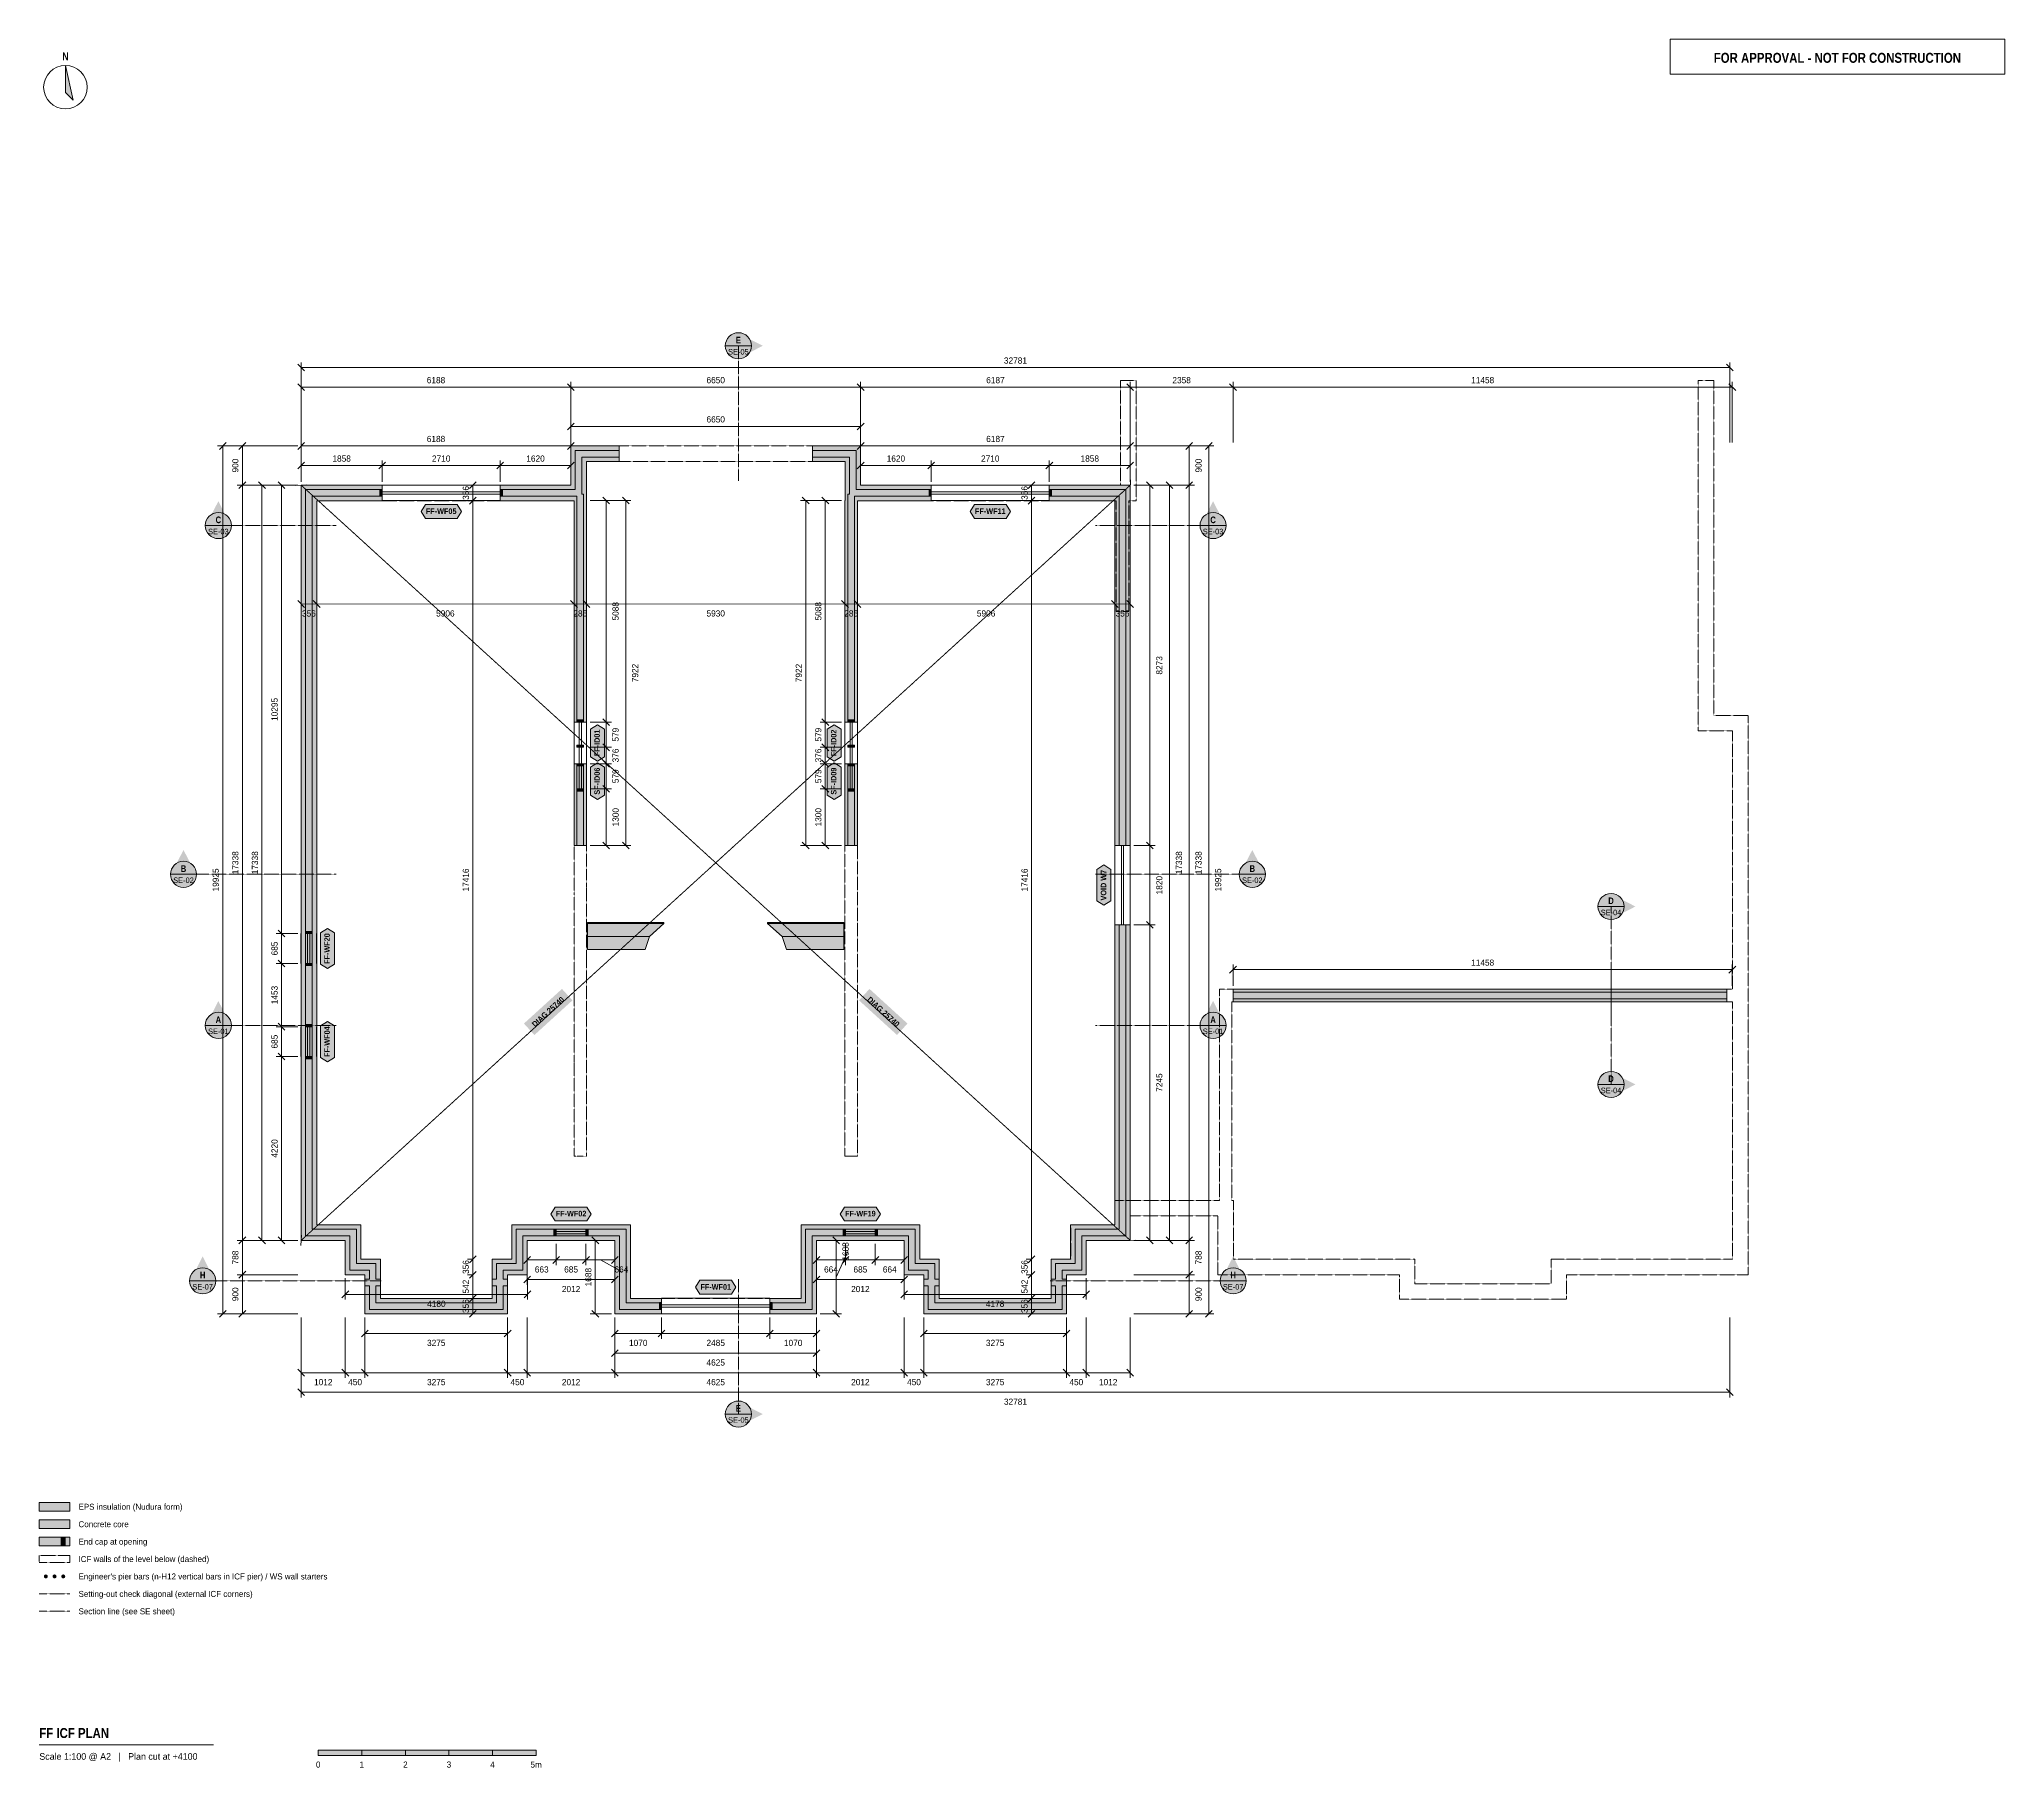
# Model space of a CAD drawing. Header units: millimetres. Extents: x -6044 to 39056, y -10454 to 29228.
import ezdxf
from ezdxf.enums import TextEntityAlignment as Align

# ---------------------------------------------------------------- set-up
doc = ezdxf.new("R2010")
doc.units = ezdxf.units.MM
doc.linetypes.add('DASHED', pattern=[1.524, 1.27, -0.254])
for name, color, linetype in [('FILL-C_9E1A1A', 7, 'Continuous'), ('FILL-C_B2B2B5', 7, 'Continuous'), ('FILL-EPS', 7, 'Continuous'), ('FILL-INK', 7, 'Continuous'), ('FILL-RED', 7, 'Continuous'), ('FILL-TEAL_DK', 7, 'Continuous'), ('FILL-WHITE', 7, 'Continuous'), ('LINE-C_85297A', 7, 'Continuous'), ('LINE-C_85297A-DASH', 7, 'DASHED'), ('LINE-INK', 7, 'Continuous'), ('LINE-RED', 7, 'Continuous'), ('LINE-RED-DASH', 7, 'DASHED'), ('LINE-STEEL_GREY', 7, 'Continuous'), ('LINE-STEEL_GREY-DASH', 7, 'DASHED'), ('LINE-TEAL_DK', 7, 'Continuous'), ('TEXT-C_85297A', 7, 'Continuous'), ('TEXT-INK', 7, 'Continuous'), ('TEXT-RED', 7, 'Continuous'), ('TEXT-STEEL_GREY', 7, 'Continuous'), ('TEXT-TEAL_DK', 7, 'Continuous')]:
    doc.layers.add(name, color=color, linetype=linetype)
doc.styles.add('OpenSansCondensed-Bold', font='OpenSansCondensed-Bold.ttf')

msp = doc.modelspace()

# ---------------------------------------------------------------- texts
at = {"layer": 'TEXT-C_85297A', "style": 'OpenSansCondensed-Bold'}
for rotation, p in [(42.3431, (5673, 6854)), (-42.3431, (13283, 6854))]:
    msp.add_text('DIAG 25740', height=127, rotation=rotation, dxfattribs=at).set_placement(p, align=Align.CENTER)
at = {"layer": 'TEXT-INK', "style": 'OpenSansCondensed-Bold'}
msp.add_text('N', height=178, dxfattribs=at).set_placement((-5444, 28748), align=Align.CENTER)
at = {"layer": 'TEXT-INK'}
for s, height, p in [('32781', 142.2, (16356, 21781)), ('6188', 142.2, (3059, 21331)), ('6650', 142.2, (9478, 21331)), ('6187', 142.2, (15897, 21331)), ('2358', 142.2, (20169, 21331)), ('11458', 142.2, (27077, 21331)), ('6650', 142.2, (9478, 20431)), ('6188', 142.2, (3059, 19981)), ('6187', 142.2, (15897, 19981)), ('1858', 142.2, (894, 19531)), ('2710', 142.2, (3178, 19531)), ('1620', 142.2, (5343, 19531)), ('1620', 142.2, (13613, 19531)), ('2710', 142.2, (15778, 19531)), ('1858', 142.2, (18062, 19531)), ('11458', 142.2, (27077, 7958)), ('663', 142.2, (5485, 915)), ('685', 142.2, (6159, 915)), ('664', 142.2, (7313, 915)), ('664', 142.2, (12122, 915)), ('685', 142.2, (12797, 915)), ('664', 142.2, (13471, 915)), ('2012', 142.2, (6159, 465)), ('2012', 142.2, (12797, 465)), ('4180', 142.2, (3068, 125)), ('4178', 142.2, (15889, 125)), ('3275', 142.2, (3065, -772)), ('1070', 142.2, (7700, -772)), ('2485', 142.2, (9478, -772)), ('1070', 142.2, (11255, -772)), ('3275', 142.2, (15890, -772)), ('4625', 142.2, (9478, -1222)), ('1012', 142.2, (472, -1672)), ('450', 142.2, (1203, -1672)), ('3275', 142.2, (3065, -1672)), ('450', 142.2, (4928, -1672)), ('2012', 142.2, (6159, -1672)), ('4625', 142.2, (9478, -1672)), ('2012', 142.2, (12797, -1672)), ('450', 142.2, (14028, -1672)), ('3275', 142.2, (15890, -1672)), ('450', 142.2, (17753, -1672)), ('1012', 142.2, (18484, -1672)), ('32781', 142.2, (16356, -2122)), ('0', 140, (356, -10452)), ('1', 140, (1356, -10452)), ('2', 140, (2356, -10452)), ('3', 140, (3356, -10452)), ('4', 140, (4356, -10452)), ('5m', 139.7, (5356, -10452))]:
    msp.add_text(s, height=height, dxfattribs=at).set_placement(p, align=Align.CENTER)
for s, rotation, p in [('900', 90, (-1475, 19441)), ('900', 90, (20628, 19441)), ('356', 90, (3814, 18813)), ('356', 90, (16635, 18813)), ('5088', 90.0029, (7250, 16096)), ('5088', 90, (11903, 16096)), ('356', 0.0029, (143, 15975)), ('5906', 0.0029, (3274, 15976)), ('286', 0.0029, (6370, 15976)), ('5930', 0.0029, (9478, 15976)), ('286', 0.0029, (12586, 15976)), ('5906', 0.0029, (15682, 15976)), ('356', 0.0029, (18813, 15976)), ('8273', 90, (19728, 14854)), ('7922', 90.0029, (7700, 14679)), ('7922', 90, (11453, 14679)), ('10295', 90, (-575, 13843)), ('579', 90.0029, (7250, 13263)), ('579', 90, (11903, 13263)), ('376', 90.0029, (7250, 12785)), ('376', 90, (11903, 12785)), ('579', 90.0029, (7250, 12308)), ('579', 90, (11903, 12308)), ('1300', 90.0029, (7251, 11368)), ('1300', 90, (11903, 11368)), ('17338', 90, (-1475, 10322)), ('17338', 90, (-1025, 10322)), ('17338', 90, (20178, 10322)), ('17338', 90, (20628, 10322)), ('19925', 90, (-1925, 9928)), ('17416', 90, (3814, 9927)), ('17416', 90, (16635, 9927)), ('1820', 90, (19728, 9808)), ('19925', 90, (21078, 9928)), ('685', 90, (-575, 8354)), ('1453', 90, (-575, 7285)), ('685', 90, (-575, 6216)), ('7245', 90, (19728, 5275)), ('4220', 90, (-575, 3763)), ('788', 90, (-1475, 1259)), ('1688', 90, (12528, 1399)), ('788', 90, (20628, 1259)), ('356', 90, (3814, 1041)), ('1688', 90, (6625, 809)), ('356', 90, (16635, 1041)), ('900', 90, (-1475, 415)), ('542', 90, (3814, 592)), ('542', 90, (16635, 592)), ('900', 90, (20628, 415)), ('356', 90, (3814, 143)), ('356', 90, (16635, 143))]:
    msp.add_text(s, height=142.2, rotation=rotation, dxfattribs=at).set_placement(p, align=Align.CENTER)
for s, p in [('EPS insulation (Nudura form)', (-5144, -4532)), ('Concrete core', (-5144, -4932)), ('End cap at opening', (-5144, -5332)), ('ICF walls of the level below (dashed)', (-5144, -5732)), ("Engineer's pier bars (n-H12 vertical bars in ICF pier) / WS wall starters", (-5144, -6132)), ('Setting-out check diagonal (external ICF corners)', (-5144, -6532)), ('Section line (see SE sheet)', (-5144, -6932))]:
    msp.add_text(s, height=137.16, dxfattribs=at).set_placement(p)
at = {"layer": 'TEXT-INK', "style": 'OpenSansCondensed-Bold'}
msp.add_text('FF ICF PLAN', height=228.6, dxfattribs=at).set_placement((-6044, -9772))
at = {"layer": 'TEXT-RED', "style": 'OpenSansCondensed-Bold'}
for s, height, p in [('FOR APPROVAL - NOT FOR CONSTRUCTION', 228.6, (35216, 28688)), ('E', 152, (9998, 22246)), ('C', 152, (-1935, 18119)), ('C', 152, (20891, 18119)), ('B', 152, (-2735, 10112)), ('B', 152, (21791, 10112)), ('D', 152, (30023, 9373)), ('A', 152, (-1935, 6644)), ('A', 152, (20891, 6644)), ('D', 152, (30023, 5287)), ('H', 152, (-2296, 779)), ('H', 152, (21352, 779)), ('E', 152, (9998, -2280))]:
    msp.add_text(s, height=height, dxfattribs=at).set_placement(p, align=Align.CENTER)
at = {"layer": 'TEXT-RED'}
for s, p in [('SE-05', (9998, 21991)), ('SE-03', (-1935, 17864)), ('SE-03', (20891, 17864)), ('SE-02', (-2735, 9857)), ('SE-02', (21791, 9857)), ('SE-04', (30023, 9118)), ('SE-01', (-1935, 6389)), ('SE-01', (20891, 6389)), ('SE-04', (30023, 5032)), ('SE-07', (-2296, 524)), ('SE-07', (21352, 524)), ('SE-05', (9998, -2535))]:
    msp.add_text(s, height=127, dxfattribs=at).set_placement(p, align=Align.CENTER)
at = {"layer": 'TEXT-STEEL_GREY'}
msp.add_text('Scale 1:100 @ A2   |   Plan cut at +4100', height=152.4, dxfattribs=at).set_placement((-6044, -10272))
at = {"layer": 'TEXT-TEAL_DK', "style": 'OpenSansCondensed-Bold'}
for s, p in [('FF-WF05', (3178, 18330)), ('FF-WF11', (15778, 18330)), ('FF-WF02', (6158, 2204)), ('FF-WF19', (12797, 2204)), ('FF-WF01', (9478, 521))]:
    msp.add_text(s, height=127, dxfattribs=at).set_placement(p, align=Align.CENTER)
for s, p in [('FF-ID01', (6818, 13074)), ('FF-ID02', (12248, 13074)), ('SF-ID06', (6818, 12196)), ('SF-ID09', (12248, 12196)), ('VOID W7', (18440, 9808)), ('FF-WF20', (622, 8353)), ('FF-WF04', (622, 6215))]:
    msp.add_text(s, height=127, rotation=90, dxfattribs=at).set_placement(p, align=Align.CENTER)

# ---------------------------------------------------------------- hatches: boundary and pattern name
at = {"layer": 'FILL-C_9E1A1A', "true_color": 0x9e1a1a}
h = msp.add_hatch(color=24, dxfattribs=at)
h.dxf.hatch_style = 1
h.paths.add_polyline_path([(-5849, -6062), (-5851, -6050), (-5855, -6039), (-5862, -6030), (-5871, -6023), (-5882, -6019), (-5894, -6017), (-5906, -6019), (-5916, -6023), (-5926, -6030), (-5933, -6039), (-5937, -6050), (-5939, -6062), (-5937, -6074), (-5933, -6084), (-5926, -6094), (-5916, -6101), (-5906, -6105), (-5894, -6107), (-5882, -6105), (-5871, -6101), (-5862, -6094), (-5855, -6084), (-5851, -6074)])
h = msp.add_hatch(color=24, dxfattribs=at)
h.dxf.hatch_style = 1
h.paths.add_polyline_path([(-5649, -6062), (-5651, -6050), (-5655, -6039), (-5662, -6030), (-5671, -6023), (-5682, -6019), (-5694, -6017), (-5706, -6019), (-5716, -6023), (-5726, -6030), (-5733, -6039), (-5737, -6050), (-5739, -6062), (-5737, -6074), (-5733, -6084), (-5726, -6094), (-5716, -6101), (-5706, -6105), (-5694, -6107), (-5682, -6105), (-5671, -6101), (-5662, -6094), (-5655, -6084), (-5651, -6074)])
h = msp.add_hatch(color=24, dxfattribs=at)
h.dxf.hatch_style = 1
h.paths.add_polyline_path([(-5449, -6062), (-5451, -6050), (-5455, -6039), (-5462, -6030), (-5471, -6023), (-5482, -6019), (-5494, -6017), (-5506, -6019), (-5516, -6023), (-5526, -6030), (-5533, -6039), (-5537, -6050), (-5539, -6062), (-5537, -6074), (-5533, -6084), (-5526, -6094), (-5516, -6101), (-5506, -6105), (-5494, -6107), (-5482, -6105), (-5471, -6101), (-5462, -6094), (-5455, -6084), (-5451, -6074)])
at = {"layer": 'FILL-C_B2B2B5', "true_color": 0xb2b2b5}
h = msp.add_hatch(color=253, dxfattribs=at)
h.dxf.hatch_style = 1
h.paths.add_polyline_path([(7261, 19637), (6407, 19637), (6407, 18783), (6446, 18783), (6446, 13552), (6294, 13552), (6294, 18737), (4533, 18737), (4533, 18889), (6255, 18889), (6255, 19789), (7261, 19789)])
h = msp.add_hatch(color=253, dxfattribs=at)
h.dxf.hatch_style = 1
h.paths.add_polyline_path([(11696, 19789), (12702, 19789), (12702, 18889), (14422, 18889), (14422, 18737), (12662, 18737), (12662, 13552), (12510, 13552), (12510, 18783), (12549, 18783), (12549, 19637), (11696, 19637)])
h = msp.add_hatch(color=253, dxfattribs=at)
h.dxf.hatch_style = 1
h.paths.add_polyline_path([(8235, 67), (7267, 67), (7267, 1755), (5052, 1755), (5052, 967), (4601, 967), (4601, 761), (4703, 761), (4703, 609), (4601, 609), (4601, 67), (1530, 67), (1530, 609), (1428, 609), (1428, 761), (1530, 761), (1530, 967), (1080, 967), (1080, 1755), (67, 1755), (67, 18889), (1823, 18889), (1823, 18737), (219, 18737), (219, 1907), (1232, 1907), (1232, 1119), (1682, 1119), (1682, 761), (1784, 761), (1784, 609), (1682, 609), (1682, 219), (4449, 219), (4449, 609), (4347, 609), (4347, 761), (4449, 761), (4449, 1119), (4899, 1119), (4899, 1907), (7419, 1907), (7419, 219), (8235, 219)])
h = msp.add_hatch(color=253, dxfattribs=at)
h.dxf.hatch_style = 1
h.paths.add_polyline_path([(18737, 10718), (18737, 18737), (17133, 18737), (17133, 18889), (18889, 18889), (18889, 10718)])
h = msp.add_hatch(color=253, dxfattribs=at)
h.dxf.hatch_style = 1
h.paths.add_polyline_path([(6446, 12596), (6446, 10718), (6294, 10718), (6294, 12596)])
h = msp.add_hatch(color=253, dxfattribs=at)
h.dxf.hatch_style = 1
h.paths.add_polyline_path([(12662, 12597), (12662, 10718), (12510, 10718), (12510, 12597)])
h = msp.add_hatch(color=253, dxfattribs=at)
h.dxf.hatch_style = 1
h.paths.add_polyline_path([(14609, 609), (14507, 609), (14507, 219), (17274, 219), (17274, 609), (17172, 609), (17172, 761), (17274, 761), (17274, 1119), (17724, 1119), (17724, 1907), (18737, 1907), (18737, 8898), (18889, 8898), (18889, 1755), (17876, 1755), (17876, 967), (17426, 967), (17426, 761), (17528, 761), (17528, 609), (17426, 609), (17426, 67), (14355, 67), (14355, 609), (14253, 609), (14253, 761), (14355, 761), (14355, 967), (13905, 967), (13905, 1755), (11689, 1755), (11689, 67), (10720, 67), (10720, 219), (11537, 219), (11537, 1907), (14057, 1907), (14057, 1119), (14507, 1119), (14507, 761), (14609, 761)])
h = msp.add_hatch(color=253, dxfattribs=at)
h.dxf.hatch_style = 1
h.paths.add_polyline_path([(32677, 7199), (21348, 7199), (21348, 7351), (32677, 7351)])
h = msp.add_hatch(color=253, dxfattribs=at)
h.dxf.hatch_style = 1
h.paths.add_polyline_path([(-6044, -4962), (-5344, -4962), (-5344, -4762), (-6044, -4762)])
at = {"layer": 'FILL-EPS', "true_color": 0xccffff}
h = msp.add_hatch(color=7, dxfattribs=at)
h.dxf.hatch_style = 1
h.paths.add_polyline_path([(6153, 19891), (7261, 19891), (7261, 19789), (6255, 19789), (6255, 18889), (4533, 18889), (4533, 18991), (6153, 18991)])
h = msp.add_hatch(color=7, dxfattribs=at)
h.dxf.hatch_style = 1
h.paths.add_polyline_path([(11696, 19891), (12803, 19891), (12803, 18991), (14422, 18991), (14422, 18889), (12702, 18889), (12702, 19789), (11696, 19789)])
h = msp.add_hatch(color=7, dxfattribs=at)
h.dxf.hatch_style = 1
h.paths.add_polyline_path([(7261, 19535), (6509, 19535), (6509, 18640), (6513, 18640), (6513, 18314), (6513, 17098), (6513, 13552), (6446, 13552), (6446, 18783), (6407, 18783), (6407, 19637), (7261, 19637)])
h = msp.add_hatch(color=7, dxfattribs=at)
h.dxf.hatch_style = 1
h.paths.add_polyline_path([(11696, 19535), (11696, 19637), (12549, 19637), (12549, 18783), (12510, 18783), (12510, 13552), (12443, 13552), (12443, 18640), (12448, 18640), (12448, 19535)])
h = msp.add_hatch(color=7, dxfattribs=at)
h.dxf.hatch_style = 1
h.paths.add_polyline_path([(1428, 865), (978, 865), (978, 1653), (-35, 1653), (-35, 18991), (1823, 18991), (1823, 18889), (67, 18889), (67, 1755), (1080, 1755), (1080, 967), (1530, 967), (1530, 761), (1428, 761)])
h = msp.add_hatch(color=7, dxfattribs=at)
h.dxf.hatch_style = 1
h.paths.add_polyline_path([(18990, 18991), (18990, 10718), (18889, 10718), (18889, 18889), (17133, 18889), (17133, 18991)])
h = msp.add_hatch(color=7, dxfattribs=at)
h.dxf.hatch_style = 1
h.paths.add_polyline_path([(1823, 18635), (321, 18635), (321, 2009), (1334, 2009), (1334, 1221), (1784, 1221), (1784, 761), (1682, 761), (1682, 1119), (1232, 1119), (1232, 1907), (219, 1907), (219, 18737), (1823, 18737)])
h = msp.add_hatch(color=7, dxfattribs=at)
h.dxf.hatch_style = 1
h.paths.add_polyline_path([(6227, 13552), (6227, 13876), (6227, 18314), (6227, 18635), (4533, 18635), (4533, 18737), (6294, 18737), (6294, 13552)])
h = msp.add_hatch(color=7, dxfattribs=at)
h.dxf.hatch_style = 1
h.paths.add_polyline_path([(14422, 18635), (12729, 18635), (12729, 13552), (12662, 13552), (12662, 18737), (14422, 18737)])
h = msp.add_hatch(color=7, dxfattribs=at)
h.dxf.hatch_style = 1
h.paths.add_polyline_path([(18635, 10718), (18635, 18635), (17133, 18635), (17133, 18737), (18737, 18737), (18737, 10718)])
h = msp.add_hatch(color=7, dxfattribs=at)
h.dxf.hatch_style = 1
h.paths.add_polyline_path([(6227, 11027), (6227, 12459), (6227, 12596), (6294, 12596), (6294, 10718), (6264, 10718), (6227, 10718), (6227, 10894)])
h = msp.add_hatch(color=7, dxfattribs=at)
h.dxf.hatch_style = 1
h.paths.add_polyline_path([(6513, 12596), (6513, 12459), (6513, 12357), (6513, 10718), (6362, 10718), (6446, 10718), (6446, 12596)])
h = msp.add_hatch(color=7, dxfattribs=at)
h.dxf.hatch_style = 1
h.paths.add_polyline_path([(12443, 12597), (12510, 12597), (12510, 10718), (12443, 10718)])
h = msp.add_hatch(color=7, dxfattribs=at)
h.dxf.hatch_style = 1
h.paths.add_polyline_path([(12729, 12597), (12729, 10718), (12662, 10718), (12662, 12597)])
h = msp.add_hatch(color=7, dxfattribs=at)
h.dxf.hatch_style = 1
h.paths.add_polyline_path([(17172, 1221), (17622, 1221), (17622, 2009), (18635, 2009), (18635, 8898), (18737, 8898), (18737, 1907), (17724, 1907), (17724, 1119), (17274, 1119), (17274, 761), (17172, 761)])
h = msp.add_hatch(color=7, dxfattribs=at)
h.dxf.hatch_style = 1
h.paths.add_polyline_path([(18990, 8898), (18990, 1653), (17978, 1653), (17978, 865), (17528, 865), (17528, 761), (17426, 761), (17426, 967), (17876, 967), (17876, 1755), (18889, 1755), (18889, 8898)])
h = msp.add_hatch(color=7, dxfattribs=at)
h.dxf.hatch_style = 1
h.paths.add_polyline_path([(32677, 7351), (21348, 7351), (21348, 7418), (32677, 7418)])
h = msp.add_hatch(color=7, dxfattribs=at)
h.dxf.hatch_style = 1
h.paths.add_polyline_path([(32677, 7132), (21348, 7132), (21348, 7199), (32677, 7199)])
h = msp.add_hatch(color=7, dxfattribs=at)
h.dxf.hatch_style = 1
h.paths.add_polyline_path([(4798, 1221), (4798, 2009), (7521, 2009), (7521, 321), (8235, 321), (8235, 219), (7419, 219), (7419, 1907), (4899, 1907), (4899, 1119), (4449, 1119), (4449, 761), (4347, 761), (4347, 1221)])
h = msp.add_hatch(color=7, dxfattribs=at)
h.dxf.hatch_style = 1
h.paths.add_polyline_path([(11435, 321), (11435, 2009), (14159, 2009), (14159, 1221), (14609, 1221), (14609, 761), (14507, 761), (14507, 1119), (14057, 1119), (14057, 1907), (11537, 1907), (11537, 219), (10720, 219), (10720, 321)])
h = msp.add_hatch(color=7, dxfattribs=at)
h.dxf.hatch_style = 1
h.paths.add_polyline_path([(8235, -35), (7165, -35), (7165, 1653), (5153, 1653), (5153, 865), (4703, 865), (4703, 761), (4601, 761), (4601, 967), (5052, 967), (5052, 1755), (7267, 1755), (7267, 67), (8235, 67)])
h = msp.add_hatch(color=7, dxfattribs=at)
h.dxf.hatch_style = 1
h.paths.add_polyline_path([(14253, 865), (13803, 865), (13803, 1653), (11791, 1653), (11791, -35), (10720, -35), (10720, 67), (11689, 67), (11689, 1755), (13905, 1755), (13905, 967), (14355, 967), (14355, 761), (14253, 761)])
h = msp.add_hatch(color=7, dxfattribs=at)
h.dxf.hatch_style = 1
h.paths.add_polyline_path([(4703, -35), (1428, -35), (1428, 609), (1530, 609), (1530, 67), (4601, 67), (4601, 609), (4703, 609)])
h = msp.add_hatch(color=7, dxfattribs=at)
h.dxf.hatch_style = 1
h.paths.add_polyline_path([(1784, 321), (4347, 321), (4347, 609), (4449, 609), (4449, 219), (1682, 219), (1682, 609), (1784, 609)])
h = msp.add_hatch(color=7, dxfattribs=at)
h.dxf.hatch_style = 1
h.paths.add_polyline_path([(17528, -35), (14253, -35), (14253, 609), (14355, 609), (14355, 67), (17426, 67), (17426, 609), (17528, 609)])
h = msp.add_hatch(color=7, dxfattribs=at)
h.dxf.hatch_style = 1
h.paths.add_polyline_path([(14609, 321), (17172, 321), (17172, 609), (17274, 609), (17274, 219), (14507, 219), (14507, 609), (14609, 609)])
h = msp.add_hatch(color=7, dxfattribs=at)
h.dxf.hatch_style = 1
h.paths.add_polyline_path([(-6044, -4562), (-5344, -4562), (-5344, -4362), (-6044, -4362)])
h = msp.add_hatch(color=7, dxfattribs=at)
h.dxf.hatch_style = 1
h.paths.add_polyline_path([(-6044, -5362), (-5344, -5362), (-5344, -5162), (-6044, -5162)])
at = {"layer": 'FILL-INK', "true_color": 0x14141a}
h = msp.add_hatch(color=250, dxfattribs=at)
h.dxf.hatch_style = 1
h.paths.add_polyline_path([(-5444, 28628), (-5269, 27828), (-5444, 28003)])
h = msp.add_hatch(color=250, dxfattribs=at)
h.dxf.hatch_style = 1
h.paths.add_polyline_path([(356, -10172), (1356, -10172), (1356, -10052), (356, -10052)])
h = msp.add_hatch(color=250, dxfattribs=at)
h.dxf.hatch_style = 1
h.paths.add_polyline_path([(2356, -10172), (3356, -10172), (3356, -10052), (2356, -10052)])
h = msp.add_hatch(color=250, dxfattribs=at)
h.dxf.hatch_style = 1
h.paths.add_polyline_path([(4356, -10172), (5356, -10172), (5356, -10052), (4356, -10052)])
at = {"layer": 'FILL-RED', "true_color": 0xb81a1f}
h = msp.add_hatch(color=242, dxfattribs=at)
h.dxf.hatch_style = 1
h.paths.add_polyline_path([(10558, 22191), (9998, 22476), (9998, 21906)])
h = msp.add_hatch(color=242, dxfattribs=at)
h.dxf.hatch_style = 1
h.paths.add_polyline_path([(-1935, 18624), (-2220, 18064), (-1650, 18064)])
h = msp.add_hatch(color=242, dxfattribs=at)
h.dxf.hatch_style = 1
h.paths.add_polyline_path([(20891, 18624), (20606, 18064), (21176, 18064)])
h = msp.add_hatch(color=242, dxfattribs=at)
h.dxf.hatch_style = 1
h.paths.add_polyline_path([(-2735, 10617), (-3020, 10057), (-2450, 10057)])
h = msp.add_hatch(color=242, dxfattribs=at)
h.dxf.hatch_style = 1
h.paths.add_polyline_path([(21791, 10617), (21506, 10057), (22076, 10057)])
h = msp.add_hatch(color=242, dxfattribs=at)
h.dxf.hatch_style = 1
h.paths.add_polyline_path([(30583, 9318), (30023, 9603), (30023, 9033)])
h = msp.add_hatch(color=242, dxfattribs=at)
h.dxf.hatch_style = 1
h.paths.add_polyline_path([(-1935, 7149), (-2220, 6589), (-1650, 6589)])
h = msp.add_hatch(color=242, dxfattribs=at)
h.dxf.hatch_style = 1
h.paths.add_polyline_path([(20891, 7149), (20606, 6589), (21176, 6589)])
h = msp.add_hatch(color=242, dxfattribs=at)
h.dxf.hatch_style = 1
h.paths.add_polyline_path([(30583, 5232), (30023, 5517), (30023, 4947)])
h = msp.add_hatch(color=242, dxfattribs=at)
h.dxf.hatch_style = 1
h.paths.add_polyline_path([(-2296, 1284), (-2581, 724), (-2011, 724)])
h = msp.add_hatch(color=242, dxfattribs=at)
h.dxf.hatch_style = 1
h.paths.add_polyline_path([(21352, 1284), (21067, 724), (21637, 724)])
h = msp.add_hatch(color=242, dxfattribs=at)
h.dxf.hatch_style = 1
h.paths.add_polyline_path([(10558, -2335), (9998, -2050), (9998, -2620)])
at = {"layer": 'FILL-TEAL_DK', "true_color": 0x006b5c}
h = msp.add_hatch(color=126, dxfattribs=at)
h.dxf.hatch_style = 1
h.paths.add_polyline_path([(1823, 18889), (1823, 18737), (1773, 18737), (1773, 18889)])
h = msp.add_hatch(color=126, dxfattribs=at)
h.dxf.hatch_style = 1
h.paths.add_polyline_path([(4533, 18889), (4583, 18889), (4583, 18737), (4533, 18737), (4533, 18889)])
h = msp.add_hatch(color=126, dxfattribs=at)
h.dxf.hatch_style = 1
h.paths.add_polyline_path([(14423, 18889), (14423, 18737), (14373, 18737), (14373, 18889)])
h = msp.add_hatch(color=126, dxfattribs=at)
h.dxf.hatch_style = 1
h.paths.add_polyline_path([(17133, 18889), (17183, 18889), (17183, 18737), (17133, 18737)])
h = msp.add_hatch(color=126, dxfattribs=at)
h.dxf.hatch_style = 1
h.paths.add_polyline_path([(6294, 13602), (6446, 13602), (6446, 13552), (6294, 13552)])
h = msp.add_hatch(color=126, dxfattribs=at)
h.dxf.hatch_style = 1
h.paths.add_polyline_path([(12510, 13602), (12662, 13602), (12662, 13552), (12510, 13552)])
h = msp.add_hatch(color=126, dxfattribs=at)
h.dxf.hatch_style = 1
h.paths.add_polyline_path([(6294, 13023), (6446, 13023), (6446, 12973), (6294, 12973)])
h = msp.add_hatch(color=126, dxfattribs=at)
h.dxf.hatch_style = 1
h.paths.add_polyline_path([(12510, 13023), (12662, 13023), (12662, 12973), (12510, 12973)])
h = msp.add_hatch(color=126, dxfattribs=at)
h.dxf.hatch_style = 1
h.paths.add_polyline_path([(6294, 12597), (6446, 12597), (6446, 12547), (6294, 12547)])
h = msp.add_hatch(color=126, dxfattribs=at)
h.dxf.hatch_style = 1
h.paths.add_polyline_path([(12510, 12597), (12662, 12597), (12662, 12547), (12510, 12547)])
h = msp.add_hatch(color=126, dxfattribs=at)
h.dxf.hatch_style = 1
h.paths.add_polyline_path([(6294, 12018), (6446, 12018), (6446, 11968), (6294, 11968)])
h = msp.add_hatch(color=126, dxfattribs=at)
h.dxf.hatch_style = 1
h.paths.add_polyline_path([(12510, 12018), (12662, 12018), (12662, 11968), (12510, 11968)])
h = msp.add_hatch(color=126, dxfattribs=at)
h.dxf.hatch_style = 1
h.paths.add_polyline_path([(63, 8746), (215, 8746), (215, 8696), (63, 8696)])
h = msp.add_hatch(color=126, dxfattribs=at)
h.dxf.hatch_style = 1
h.paths.add_polyline_path([(63, 8011), (215, 8011), (215, 7961), (63, 7961)])
h = msp.add_hatch(color=126, dxfattribs=at)
h.dxf.hatch_style = 1
h.paths.add_polyline_path([(63, 6608), (215, 6608), (215, 6558), (63, 6558)])
h = msp.add_hatch(color=126, dxfattribs=at)
h.dxf.hatch_style = 1
h.paths.add_polyline_path([(63, 5873), (215, 5873), (215, 5823), (63, 5823)])
h = msp.add_hatch(color=126, dxfattribs=at)
h.dxf.hatch_style = 1
h.paths.add_polyline_path([(5766, 1907), (5816, 1907), (5816, 1755), (5766, 1755)])
h = msp.add_hatch(color=126, dxfattribs=at)
h.dxf.hatch_style = 1
h.paths.add_polyline_path([(6501, 1907), (6551, 1907), (6551, 1755), (6501, 1755)])
h = msp.add_hatch(color=126, dxfattribs=at)
h.dxf.hatch_style = 1
h.paths.add_polyline_path([(12404, 1907), (12454, 1907), (12454, 1755), (12404, 1755)])
h = msp.add_hatch(color=126, dxfattribs=at)
h.dxf.hatch_style = 1
h.paths.add_polyline_path([(13139, 1907), (13189, 1907), (13189, 1755), (13139, 1755)])
h = msp.add_hatch(color=126, dxfattribs=at)
h.dxf.hatch_style = 1
h.paths.add_polyline_path([(8185, 224), (8235, 224), (8235, 72), (8185, 72)])
h = msp.add_hatch(color=126, dxfattribs=at)
h.dxf.hatch_style = 1
h.paths.add_polyline_path([(10720, 224), (10770, 224), (10770, 72), (10720, 72)])
h = msp.add_hatch(color=126, dxfattribs=at)
h.dxf.hatch_style = 1
h.paths.add_polyline_path([(-5544, -5362), (-5454, -5362), (-5454, -5162), (-5544, -5162)])
at = {"layer": 'FILL-WHITE', "true_color": 0xffffff}
h = msp.add_hatch(color=7, dxfattribs=at)
h.dxf.hatch_style = 1
h.paths.add_polyline_path([(10298, 22191), (10288, 22268), (10258, 22341), (10210, 22403), (10148, 22450), (10076, 22480), (9998, 22491), (9920, 22480), (9848, 22450), (9786, 22403), (9738, 22341), (9708, 22268), (9698, 22191), (9708, 22113), (9738, 22041), (9786, 21978), (9848, 21931), (9920, 21901), (9998, 21891), (10076, 21901), (10148, 21931), (10210, 21978), (10258, 22041), (10288, 22113)])
h = msp.add_hatch(color=7, dxfattribs=at)
h.dxf.hatch_style = 1
h.paths.add_polyline_path([(2715, 18386), (2815, 18546), (3541, 18546), (3641, 18386), (3541, 18226), (2815, 18226)])
h = msp.add_hatch(color=7, dxfattribs=at)
h.dxf.hatch_style = 1
h.paths.add_polyline_path([(15315, 18386), (15415, 18546), (16141, 18546), (16241, 18386), (16141, 18226), (15415, 18226)])
h = msp.add_hatch(color=7, dxfattribs=at)
h.dxf.hatch_style = 1
h.paths.add_polyline_path([(-1635, 18064), (-1645, 18142), (-1675, 18214), (-1722, 18276), (-1785, 18324), (-1857, 18354), (-1935, 18364), (-2012, 18354), (-2085, 18324), (-2147, 18276), (-2194, 18214), (-2224, 18142), (-2235, 18064), (-2224, 17986), (-2194, 17914), (-2147, 17852), (-2085, 17804), (-2012, 17774), (-1935, 17764), (-1857, 17774), (-1785, 17804), (-1722, 17852), (-1675, 17914), (-1645, 17986)])
h = msp.add_hatch(color=7, dxfattribs=at)
h.dxf.hatch_style = 1
h.paths.add_polyline_path([(21191, 18064), (21180, 18142), (21150, 18214), (21103, 18276), (21041, 18324), (20968, 18354), (20891, 18364), (20813, 18354), (20741, 18324), (20678, 18276), (20631, 18214), (20601, 18142), (20591, 18064), (20601, 17986), (20631, 17914), (20678, 17852), (20741, 17804), (20813, 17774), (20891, 17764), (20968, 17774), (21041, 17804), (21103, 17852), (21150, 17914), (21180, 17986)])
h = msp.add_hatch(color=7, dxfattribs=at)
h.dxf.hatch_style = 1
h.paths.add_polyline_path([(6763, 12657), (6603, 12757), (6603, 13392), (6763, 13492), (6923, 13392), (6923, 12757)])
h = msp.add_hatch(color=7, dxfattribs=at)
h.dxf.hatch_style = 1
h.paths.add_polyline_path([(12193, 12657), (12033, 12757), (12033, 13392), (12193, 13492), (12353, 13392), (12353, 12757)])
h = msp.add_hatch(color=7, dxfattribs=at)
h.dxf.hatch_style = 1
h.paths.add_polyline_path([(6763, 11773), (6603, 11873), (6603, 12518), (6763, 12618), (6923, 12518), (6923, 11873)])
h = msp.add_hatch(color=7, dxfattribs=at)
h.dxf.hatch_style = 1
h.paths.add_polyline_path([(12193, 11773), (12033, 11873), (12033, 12518), (12193, 12618), (12353, 12518), (12353, 11873)])
h = msp.add_hatch(color=7, dxfattribs=at)
h.dxf.hatch_style = 1
h.paths.add_polyline_path([(-2435, 10057), (-2445, 10135), (-2475, 10207), (-2522, 10269), (-2585, 10317), (-2657, 10347), (-2735, 10357), (-2812, 10347), (-2885, 10317), (-2947, 10269), (-2994, 10207), (-3024, 10135), (-3035, 10057), (-3024, 9979), (-2994, 9907), (-2947, 9845), (-2885, 9797), (-2812, 9767), (-2735, 9757), (-2657, 9767), (-2585, 9797), (-2522, 9845), (-2475, 9907), (-2445, 9979)])
h = msp.add_hatch(color=7, dxfattribs=at)
h.dxf.hatch_style = 1
h.paths.add_polyline_path([(18385, 9345), (18225, 9445), (18225, 10171), (18385, 10271), (18545, 10171), (18545, 9445)])
h = msp.add_hatch(color=7, dxfattribs=at)
h.dxf.hatch_style = 1
h.paths.add_polyline_path([(22091, 10057), (22080, 10135), (22050, 10207), (22003, 10269), (21941, 10317), (21868, 10347), (21791, 10357), (21713, 10347), (21641, 10317), (21578, 10269), (21531, 10207), (21501, 10135), (21491, 10057), (21501, 9979), (21531, 9907), (21578, 9845), (21641, 9797), (21713, 9767), (21791, 9757), (21868, 9767), (21941, 9797), (22003, 9845), (22050, 9907), (22080, 9979)])
h = msp.add_hatch(color=7, dxfattribs=at)
h.dxf.hatch_style = 1
h.paths.add_polyline_path([(30323, 9318), (30313, 9396), (30283, 9468), (30235, 9530), (30173, 9578), (30101, 9608), (30023, 9618), (29945, 9608), (29873, 9578), (29811, 9530), (29763, 9468), (29733, 9396), (29723, 9318), (29733, 9240), (29763, 9168), (29811, 9106), (29873, 9058), (29945, 9028), (30023, 9018), (30101, 9028), (30173, 9058), (30235, 9106), (30283, 9168), (30313, 9240)])
h = msp.add_hatch(color=7, dxfattribs=at)
h.dxf.hatch_style = 1
h.paths.add_polyline_path([(567, 7891), (407, 7991), (407, 8716), (567, 8816), (727, 8716), (727, 7991)])
h = msp.add_hatch(color=7, dxfattribs=at)
h.dxf.hatch_style = 1
h.paths.add_polyline_path([(6538, 8948), (8288, 8948), (8288, 8928), (6538, 8928)])
h = msp.add_hatch(color=7, dxfattribs=at)
h.dxf.hatch_style = 1
h.paths.add_polyline_path([(6538, 8928), (8288, 8928), (7957, 8628), (6538, 8628), (6538, 8648)])
h = msp.add_hatch(color=7, dxfattribs=at)
h.dxf.hatch_style = 1
h.paths.add_polyline_path([(6538, 8628), (7957, 8628), (7855, 8328), (6538, 8328), (6538, 8348)])
h = msp.add_hatch(color=7, dxfattribs=at)
h.dxf.hatch_style = 1
h.paths.add_polyline_path([(10668, 8948), (12418, 8948), (12418, 8928), (10668, 8928)])
h = msp.add_hatch(color=7, dxfattribs=at)
h.dxf.hatch_style = 1
h.paths.add_polyline_path([(10999, 8628), (10668, 8928), (12418, 8928), (12418, 8628)])
h = msp.add_hatch(color=7, dxfattribs=at)
h.dxf.hatch_style = 1
h.paths.add_polyline_path([(11101, 8328), (10999, 8628), (12418, 8628), (12418, 8328), (11101, 8328)])
h = msp.add_hatch(color=7, dxfattribs=at)
h.dxf.hatch_style = 1
h.paths.add_polyline_path([(5318, 6368), (6190, 7163), (5950, 7426), (5077, 6631)])
h = msp.add_hatch(color=7, dxfattribs=at)
h.dxf.hatch_style = 1
h.paths.add_polyline_path([(12766, 7163), (13638, 6368), (13878, 6631), (13006, 7426)])
h = msp.add_hatch(color=7, dxfattribs=at)
h.dxf.hatch_style = 1
h.paths.add_polyline_path([(-1635, 6589), (-1645, 6667), (-1675, 6739), (-1722, 6801), (-1785, 6849), (-1857, 6879), (-1935, 6889), (-2012, 6879), (-2085, 6849), (-2147, 6801), (-2194, 6739), (-2224, 6667), (-2235, 6589), (-2224, 6511), (-2194, 6439), (-2147, 6377), (-2085, 6329), (-2012, 6299), (-1935, 6289), (-1857, 6299), (-1785, 6329), (-1722, 6377), (-1675, 6439), (-1645, 6511)])
h = msp.add_hatch(color=7, dxfattribs=at)
h.dxf.hatch_style = 1
h.paths.add_polyline_path([(21191, 6589), (21180, 6667), (21150, 6739), (21103, 6801), (21041, 6849), (20968, 6879), (20891, 6889), (20813, 6879), (20741, 6849), (20678, 6801), (20631, 6739), (20601, 6667), (20591, 6589), (20601, 6511), (20631, 6439), (20678, 6377), (20741, 6329), (20813, 6299), (20891, 6289), (20968, 6299), (21041, 6329), (21103, 6377), (21150, 6439), (21180, 6511)])
h = msp.add_hatch(color=7, dxfattribs=at)
h.dxf.hatch_style = 1
h.paths.add_polyline_path([(567, 5753), (407, 5853), (407, 6578), (567, 6678), (727, 6578), (727, 5853)])
h = msp.add_hatch(color=7, dxfattribs=at)
h.dxf.hatch_style = 1
h.paths.add_polyline_path([(30323, 5232), (30313, 5310), (30283, 5382), (30235, 5444), (30173, 5492), (30101, 5522), (30023, 5532), (29945, 5522), (29873, 5492), (29811, 5444), (29763, 5382), (29733, 5310), (29723, 5232), (29733, 5155), (29763, 5082), (29811, 5020), (29873, 4972), (29945, 4942), (30023, 4932), (30101, 4942), (30173, 4972), (30235, 5020), (30283, 5082), (30313, 5155)])
h = msp.add_hatch(color=7, dxfattribs=at)
h.dxf.hatch_style = 1
h.paths.add_polyline_path([(5696, 2258), (5796, 2418), (6521, 2418), (6621, 2258), (6521, 2098), (5796, 2098)])
h = msp.add_hatch(color=7, dxfattribs=at)
h.dxf.hatch_style = 1
h.paths.add_polyline_path([(12334, 2258), (12434, 2418), (13159, 2418), (13259, 2258), (13159, 2098), (12434, 2098)])
h = msp.add_hatch(color=7, dxfattribs=at)
h.dxf.hatch_style = 1
h.paths.add_polyline_path([(-1996, 724), (-2006, 802), (-2036, 874), (-2084, 936), (-2146, 984), (-2218, 1014), (-2296, 1024), (-2373, 1014), (-2446, 984), (-2508, 936), (-2556, 874), (-2586, 802), (-2596, 724), (-2586, 646), (-2556, 574), (-2508, 512), (-2446, 464), (-2373, 434), (-2296, 424), (-2218, 434), (-2146, 464), (-2084, 512), (-2036, 574), (-2006, 646)])
h = msp.add_hatch(color=7, dxfattribs=at)
h.dxf.hatch_style = 1
h.paths.add_polyline_path([(21652, 724), (21642, 802), (21612, 874), (21564, 936), (21502, 984), (21429, 1014), (21352, 1024), (21274, 1014), (21202, 984), (21140, 936), (21092, 874), (21062, 802), (21052, 724), (21062, 646), (21092, 574), (21140, 512), (21202, 464), (21274, 434), (21352, 424), (21429, 434), (21502, 464), (21564, 512), (21612, 574), (21642, 646)])
h = msp.add_hatch(color=7, dxfattribs=at)
h.dxf.hatch_style = 1
h.paths.add_polyline_path([(9015, 576), (9115, 736), (9840, 736), (9940, 576), (9840, 416), (9115, 416)])
h = msp.add_hatch(color=7, dxfattribs=at)
h.dxf.hatch_style = 1
h.paths.add_polyline_path([(10298, -2335), (10288, -2257), (10258, -2185), (10210, -2122), (10148, -2075), (10076, -2045), (9998, -2035), (9920, -2045), (9848, -2075), (9786, -2122), (9738, -2185), (9708, -2257), (9698, -2335), (9708, -2412), (9738, -2485), (9786, -2547), (9848, -2594), (9920, -2624), (9998, -2635), (10076, -2624), (10148, -2594), (10210, -2547), (10258, -2485), (10288, -2412)])
h = msp.add_hatch(color=7, dxfattribs=at)
h.dxf.hatch_style = 1
h.paths.add_polyline_path([(1356, -10172), (2356, -10172), (2356, -10052), (1356, -10052)])
h = msp.add_hatch(color=7, dxfattribs=at)
h.dxf.hatch_style = 1
h.paths.add_polyline_path([(3356, -10172), (4356, -10172), (4356, -10052), (3356, -10052)])

# ---------------------------------------------------------------- linework, layer by layer
at = {"layer": 'LINE-C_85297A', "lineweight": 5}
for p, q in [((-154, 18985), (85, 18996)), ((18985, 18871), (18996, 19110)), ((-40, 1533), (-29, 1773)), ((18871, 1647), (19110, 1658))]:
    msp.add_line(p, q, dxfattribs=at)
at = {"layer": 'LINE-C_85297A-DASH', "lineweight": 5}
for p, q in [((-35, 1653), (18990, 18991)), ((-35, 18991), (18990, 1653)), ((-6044, -6462), (-5344, -6462))]:
    msp.add_line(p, q, dxfattribs=at)
at = {"layer": 'LINE-INK', "lineweight": 5}
for p, q in [((43, 21613), (-112, 21768)), ((-35, 19971), (-35, 21811)), ((32747, 21691), (-35, 21691)), ((32824, 21613), (32669, 21768)), ((32747, 19971), (32747, 21811)), ((43, 21163), (-112, 21318)), ((-35, 19971), (-35, 21361)), ((32806, 21241), (-35, 21241)), ((6231, 21163), (6075, 21318)), ((6153, 19971), (6153, 21361)), ((12881, 21163), (12725, 21318)), ((12803, 19971), (12803, 21361)), ((19068, 21163), (18913, 21318)), ((18990, 19971), (18990, 21361)), ((21426, 21163), (21270, 21318)), ((21348, 19971), (21348, 21361)), ((32883, 21163), (32728, 21318)), ((32806, 19971), (32806, 21361)), ((6075, 20263), (6231, 20418)), ((6153, 19971), (6153, 20461)), ((6153, 20341), (12803, 20341)), ((12725, 20263), (12881, 20418)), ((12803, 19971), (12803, 20461)), ((-115, 19891), (-1955, 19891)), ((-1757, 19968), (-1912, 19813)), ((-1835, 19891), (-1835, -35)), ((-115, 19891), (-1505, 19891)), ((-1307, 19968), (-1462, 19813)), ((-1385, 19891), (-1385, -35)), ((-112, 19813), (43, 19968)), ((-35, 19071), (-35, 20011)), ((-35, 19891), (6153, 19891)), ((6075, 19813), (6231, 19968)), ((6153, 19071), (6153, 20011)), ((12725, 19813), (12881, 19968)), ((12803, 19071), (12803, 20011)), ((12803, 19891), (18990, 19891)), ((18913, 19813), (19068, 19968)), ((18990, 19071), (18990, 20011)), ((19071, 19891), (20461, 19891)), ((19071, 19891), (20911, 19891)), ((20263, 19813), (20418, 19968)), ((20341, -35), (20341, 19891)), ((20713, 19813), (20868, 19968)), ((20791, -35), (20791, 19891)), ((-112, 19363), (43, 19518)), ((-35, 19071), (-35, 19561)), ((-35, 19441), (6153, 19441)), ((1745, 19363), (1901, 19518)), ((1823, 19071), (1823, 19561)), ((4455, 19363), (4611, 19518)), ((4533, 19071), (4533, 19561)), ((6075, 19363), (6231, 19518)), ((6153, 19071), (6153, 19561)), ((12725, 19363), (12881, 19518)), ((12803, 19071), (12803, 19561)), ((12803, 19441), (18990, 19441)), ((14345, 19363), (14501, 19518)), ((14423, 19071), (14423, 19561)), ((17055, 19363), (17211, 19518)), ((17133, 19071), (17133, 19561)), ((18913, 19363), (19068, 19518)), ((18990, 19071), (18990, 19561)), ((-115, 18991), (-1505, 18991)), ((-1307, 19068), (-1462, 18913)), ((-115, 18991), (-1055, 18991)), ((-857, 18913), (-1012, 19068)), ((-935, 1653), (-935, 18991)), ((-115, 18991), (-605, 18991)), ((-407, 18913), (-562, 19068)), ((-485, 1653), (-485, 18991)), ((4533, 18991), (1823, 18991)), ((3904, 18991), (3784, 18991)), ((3982, 19068), (3826, 18913)), ((3904, 18991), (3904, -35)), ((17133, 18991), (14423, 18991)), ((16725, 18991), (16605, 18991)), ((16803, 19068), (16647, 18913)), ((16725, 18991), (16725, -35)), ((19071, 18991), (19561, 18991)), ((19071, 18991), (20011, 18991)), ((19071, 18991), (20461, 18991)), ((19363, 19068), (19518, 18913)), ((19441, 18991), (19441, 1653)), ((19813, 19068), (19968, 18913)), ((19891, 18991), (19891, 1653)), ((20263, 18913), (20418, 19068)), ((4533, 18838), (1823, 18838)), ((4533, 18788), (1823, 18788)), ((4533, 18636), (1823, 18636)), ((3904, 18635), (3784, 18635)), ((3982, 18713), (3826, 18557)), ((6593, 18640), (7083, 18640)), ((6593, 18640), (7533, 18640)), ((6885, 18718), (7040, 18562)), ((6963, 18640), (6963, 10718)), ((7335, 18718), (7490, 18562)), ((7413, 18640), (7413, 10718)), ((12363, 18640), (11423, 18640)), ((11621, 18562), (11465, 18718)), ((11543, 10718), (11543, 18640)), ((12363, 18640), (11873, 18640)), ((12071, 18562), (11915, 18718)), ((11993, 10718), (11993, 18640)), ((17133, 18838), (14423, 18838)), ((17133, 18788), (14423, 18788)), ((17133, 18636), (14423, 18636)), ((16725, 18635), (16605, 18635)), ((16803, 18713), (16647, 18557)), ((-112, 16341), (43, 16185)), ((-35, 16263), (18991, 16264)), ((-35, 16263), (-35, 16143)), ((243, 16341), (399, 16185)), ((321, 16263), (321, 16143)), ((6149, 16341), (6305, 16186)), ((6227, 16263), (6227, 16143)), ((6435, 16341), (6591, 16186)), ((6513, 16263), (6513, 16143)), ((12365, 16341), (12521, 16186)), ((12443, 16264), (12443, 16144)), ((12651, 16341), (12807, 16186)), ((12729, 16264), (12729, 16144)), ((18557, 16342), (18713, 16186)), ((18635, 16264), (18635, 16144)), ((18913, 16342), (19068, 16186)), ((18991, 16264), (18991, 16144)), ((6227, 13552), (6227, 12597)), ((6345, 13552), (6345, 12597)), ((6395, 13552), (6395, 12597)), ((6513, 13552), (6513, 12597)), ((6593, 13552), (7083, 13552)), ((6885, 13630), (7041, 13474)), ((12363, 13552), (11873, 13552)), ((12071, 13474), (11915, 13630)), ((12443, 12597), (12443, 13552)), ((12561, 12597), (12561, 13552)), ((12611, 12597), (12611, 13552)), ((12729, 12597), (12729, 13552)), ((6227, 12973), (6227, 12018)), ((6345, 12973), (6345, 12018)), ((6395, 12973), (6395, 12018)), ((6513, 12973), (6513, 12018)), ((6593, 12973), (7083, 12973)), ((6885, 13051), (7041, 12895)), ((6885, 12675), (7041, 12519)), ((12363, 12973), (11873, 12973)), ((12071, 12895), (11915, 13051)), ((12071, 12519), (11915, 12675)), ((12443, 12018), (12443, 12973)), ((12561, 12018), (12561, 12973)), ((12611, 12018), (12611, 12973)), ((12729, 12018), (12729, 12973)), ((6593, 12597), (7083, 12597)), ((12363, 12597), (11873, 12597)), ((6593, 12018), (7083, 12018)), ((6885, 12096), (7041, 11940)), ((12363, 12018), (11873, 12018)), ((12071, 11940), (11915, 12096)), ((6593, 10718), (7083, 10718)), ((6593, 10718), (7533, 10718)), ((6885, 10796), (7041, 10640)), ((7335, 10796), (7491, 10640)), ((12363, 10718), (11423, 10718)), ((11621, 10640), (11465, 10796)), ((12363, 10718), (11873, 10718)), ((12071, 10640), (11915, 10796)), ((18635, 8898), (18635, 10718)), ((18788, 8898), (18788, 10718)), ((18838, 8898), (18838, 10718)), ((18990, 8898), (18990, 10718)), ((19071, 10718), (19561, 10718)), ((19363, 10796), (19518, 10640)), ((-115, 8696), (-605, 8696)), ((-407, 8618), (-562, 8774)), ((-39, 8696), (-39, 8011)), ((114, 8696), (114, 8011)), ((164, 8696), (164, 8011)), ((317, 8696), (317, 8011)), ((19071, 8898), (19561, 8898)), ((19363, 8976), (19518, 8820)), ((-115, 8011), (-605, 8011)), ((-407, 7933), (-562, 8089)), ((21270, 7790), (21426, 7946)), ((21348, 7498), (21348, 7988)), ((21348, 7868), (32806, 7868)), ((32728, 7790), (32883, 7946)), ((32806, 7498), (32806, 7988)), ((-115, 6558), (-605, 6558)), ((-407, 6480), (-562, 6636)), ((-39, 6558), (-39, 5873)), ((114, 6558), (114, 5873)), ((164, 6558), (164, 5873)), ((317, 6558), (317, 5873)), ((-115, 5873), (-605, 5873)), ((-407, 5795), (-562, 5951)), ((5816, 2008), (6501, 2008)), ((5816, 1856), (6501, 1856)), ((5816, 1806), (6501, 1806)), ((12454, 2008), (13139, 2008)), ((12454, 1856), (13139, 1856)), ((12454, 1806), (13139, 1806)), ((-115, 1653), (-1505, 1653)), ((-1307, 1731), (-1462, 1575)), ((-115, 1653), (-1055, 1653)), ((-857, 1575), (-1012, 1731)), ((-115, 1653), (-605, 1653)), ((-407, 1575), (-562, 1731)), ((5153, 1573), (5153, 1083)), ((5153, 1573), (5153, 633)), ((5816, 1653), (6501, 1653)), ((5816, 1573), (5816, 1083)), ((6501, 1573), (6501, 1083)), ((7085, 1653), (6595, 1653)), ((6793, 1575), (6638, 1731)), ((6715, -35), (6715, 1653)), ((7165, 1573), (7165, 1083)), ((7165, 1573), (7165, 633)), ((11791, 1573), (11791, 1083)), ((11791, 1573), (11791, 633)), ((11871, 1653), (12361, 1653)), ((12163, 1731), (12318, 1575)), ((12241, 1653), (12241, -35)), ((12241, 809), (12508, 1399)), ((12454, 1653), (13139, 1653)), ((12454, 1573), (12454, 1083)), ((13139, 1573), (13139, 1083)), ((13803, 1573), (13803, 1083)), ((13803, 1573), (13803, 633)), ((19071, 1653), (19561, 1653)), ((19071, 1653), (20011, 1653)), ((19071, 1653), (20461, 1653)), ((19363, 1731), (19518, 1575)), ((19813, 1731), (19968, 1575)), ((20263, 1575), (20418, 1731)), ((-1307, 943), (-1462, 788)), ((3904, 1219), (3784, 1219)), ((3982, 1296), (3826, 1141)), ((3982, 941), (3826, 785)), ((5231, 1281), (5075, 1125)), ((7165, 1203), (5153, 1203)), ((5894, 1281), (5738, 1125)), ((6579, 1281), (6423, 1125)), ((6833, 1203), (7313, 935)), ((7243, 1281), (7088, 1125)), ((11868, 1281), (11713, 1125)), ((13803, 1203), (11791, 1203)), ((12532, 1281), (12376, 1125)), ((13217, 1281), (13061, 1125)), ((13881, 1281), (13725, 1125)), ((16725, 1219), (16605, 1219)), ((16803, 1296), (16647, 1141)), ((16803, 941), (16647, 785)), ((20263, 788), (20418, 943)), ((-115, 865), (-1505, 865)), ((1056, 491), (900, 335)), ((978, 783), (978, 293)), ((3904, 863), (3784, 863)), ((5231, 831), (5075, 675)), ((5236, 491), (5080, 335)), ((7165, 753), (5153, 753)), ((5158, 783), (5158, 293)), ((7243, 831), (7088, 675)), ((11868, 831), (11713, 675)), ((13803, 753), (11791, 753)), ((13878, 491), (13723, 335)), ((13881, 831), (13725, 675)), ((13800, 783), (13800, 293)), ((16725, 863), (16605, 863)), ((18056, 491), (17900, 335)), ((17978, 783), (17978, 293)), ((19071, 865), (20461, 865)), ((-1757, 43), (-1912, -112)), ((-1307, 43), (-1462, -112)), ((5158, 413), (978, 413)), ((3904, 321), (3784, 321)), ((3982, 399), (3826, 243)), ((3982, 43), (3826, -112)), ((6793, -112), (6638, 43)), ((8235, 326), (10720, 326)), ((8235, 173), (10720, 173)), ((8235, 123), (10720, 123)), ((12163, 43), (12318, -112)), ((17978, 413), (13800, 413)), ((16725, 321), (16605, 321)), ((16803, 399), (16647, 243)), ((16803, 43), (16647, -112)), ((20263, -112), (20418, 43)), ((20713, -112), (20868, 43)), ((-115, -35), (-1955, -35)), ((-115, -35), (-1505, -35)), ((-35, -115), (-35, -1505)), ((-35, -115), (-35, -1955)), ((978, -115), (978, -1505)), ((1506, -407), (1350, -562)), ((1428, -115), (1428, -605)), ((1428, -115), (1428, -1505)), ((3904, -35), (3784, -35)), ((4781, -407), (4625, -562)), ((4703, -115), (4703, -605)), ((4703, -115), (4703, -1505)), ((5153, -115), (5153, -1505)), ((7085, -35), (6595, -35)), ((7243, -407), (7088, -562)), ((7165, -115), (7165, -605)), ((7165, -115), (7165, -1055)), ((7165, -115), (7165, -1505)), ((8313, -407), (8157, -562)), ((8235, -30), (10720, -30)), ((8235, -115), (8235, -605)), ((10798, -407), (10642, -562)), ((10720, -115), (10720, -605)), ((11868, -407), (11713, -562)), ((11790, -115), (11790, -1505)), ((11791, -115), (11791, -605)), ((11791, -115), (11791, -1055)), ((11871, -35), (12361, -35)), ((13803, -115), (13803, -1505)), ((14331, -407), (14175, -562)), ((14253, -115), (14253, -605)), ((14253, -115), (14253, -1505)), ((16725, -35), (16605, -35)), ((17606, -407), (17450, -562)), ((17528, -115), (17528, -605)), ((17528, -115), (17528, -1505)), ((17978, -115), (17978, -1505)), ((18990, -115), (18990, -1505)), ((19071, -35), (20461, -35)), ((19071, -35), (20911, -35)), ((32747, -115), (32747, -1955)), ((4703, -485), (1428, -485)), ((7243, -857), (7088, -1012)), ((11791, -485), (7165, -485)), ((11868, -857), (11713, -1012)), ((17528, -485), (14253, -485)), ((-112, -1307), (43, -1462)), ((900, -1307), (1056, -1462)), ((1350, -1307), (1506, -1462)), ((4625, -1307), (4781, -1462)), ((5075, -1307), (5231, -1462)), ((7088, -1307), (7243, -1462)), ((11791, -935), (7165, -935)), ((11713, -1307), (11868, -1462)), ((13725, -1307), (13881, -1462)), ((14175, -1307), (14331, -1462)), ((17450, -1307), (17606, -1462)), ((17900, -1307), (18056, -1462)), ((18913, -1307), (19068, -1462)), ((-112, -1757), (43, -1912)), ((-35, -1385), (18990, -1385)), ((32669, -1757), (32824, -1912)), ((-35, -1835), (32747, -1835)), ((-6044, -9932), (-2044, -9932))]:
    msp.add_line(p, q, dxfattribs=at)
for points in [[(-5444, 28628), (-5269, 27828), (-5444, 28003)], [(6153, 18991), (6153, 19891), (7261, 19891), (7261, 19535), (6509, 19535), (6509, 18640), (6513, 18640), (6513, 18314), (6513, 17098), (6513, 13552), (6227, 13552), (6227, 13876), (6227, 18314), (6227, 18635), (4533, 18635), (4533, 18991)], [(12448, 19535), (11696, 19535), (11696, 19891), (12803, 19891), (12803, 18991), (14422, 18991), (14422, 18635), (12729, 18635), (12729, 13552), (12443, 13552), (12443, 18640), (12448, 18640)], [(4347, 1221), (4798, 1221), (4798, 2009), (7521, 2009), (7521, 321), (8235, 321), (8235, -35), (7165, -35), (7165, 1653), (5153, 1653), (5153, 865), (4703, 865), (4703, -35), (1428, -35), (1428, 865), (978, 865), (978, 1653), (-35, 1653), (-35, 18991), (1823, 18991), (1823, 18635), (321, 18635), (321, 2009), (1334, 2009), (1334, 1221), (1784, 1221), (1784, 321), (4347, 321)], [(17133, 18991), (18990, 18991), (18990, 10718), (18635, 10718), (18635, 18635), (17133, 18635)], [(6227, 10894), (6227, 11027), (6227, 12459), (6227, 12596), (6513, 12596), (6513, 12459), (6513, 12357), (6513, 10718), (6264, 10718), (6227, 10718)], [(12443, 10718), (12443, 12597), (12729, 12597), (12729, 10718)], [(6538, 8948), (6538, 8948), (8288, 8948), (8288, 8928), (8288, 8928), (6538, 8928)], [(6538, 8928), (8288, 8928), (7957, 8628), (6538, 8628), (6538, 8648)], [(6538, 8628), (6538, 8628), (7957, 8628), (7855, 8328), (7855, 8328), (7855, 8328), (7855, 8328), (6538, 8328), (6538, 8348)], [(10668, 8948), (10668, 8948), (12418, 8948), (12418, 8928), (12418, 8928), (10668, 8928)], [(10999, 8628), (10668, 8928), (12418, 8928), (12418, 8628)], [(10720, 321), (11435, 321), (11435, 2009), (14159, 2009), (14159, 1221), (14609, 1221), (14609, 321), (17172, 321), (17172, 1221), (17622, 1221), (17622, 2009), (18635, 2009), (18635, 8898), (18990, 8898), (18990, 1653), (17978, 1653), (17978, 865), (17528, 865), (17528, -35), (14253, -35), (14253, 865), (13803, 865), (13803, 1653), (11791, 1653), (11791, -35), (10720, -35)], [(11101, 8328), (11101, 8328), (10999, 8628), (12418, 8628), (12418, 8328), (11101, 8328), (11101, 8328)], [(32677, 7418), (32677, 7132), (21348, 7132), (21348, 7418)], [(-6044, -4562), (-5344, -4562), (-5344, -4362), (-6044, -4362)], [(-6044, -5362), (-5344, -5362), (-5344, -5162), (-6044, -5162)], [(356, -10172), (1356, -10172), (1356, -10052), (356, -10052)], [(1356, -10172), (2356, -10172), (2356, -10052), (1356, -10052)], [(2356, -10172), (3356, -10172), (3356, -10052), (2356, -10052)], [(3356, -10172), (4356, -10172), (4356, -10052), (3356, -10052)], [(4356, -10172), (5356, -10172), (5356, -10052), (4356, -10052)]]:
    msp.add_lwpolyline(points, close=True, dxfattribs=at)
msp.add_circle((-5444, 28128), 500, dxfattribs=at)
at = {"layer": 'LINE-RED', "lineweight": 5}
for p, q in [((9698, 22191), (10298, 22191)), ((-2235, 18064), (-1635, 18064)), ((20591, 18064), (21191, 18064)), ((-3035, 10057), (-2435, 10057)), ((21491, 10057), (22091, 10057)), ((29723, 9318), (30323, 9318)), ((-2235, 6589), (-1635, 6589)), ((20591, 6589), (21191, 6589)), ((29723, 5232), (30323, 5232)), ((-2596, 724), (-1996, 724)), ((21052, 724), (21652, 724)), ((9698, -2335), (10298, -2335))]:
    msp.add_line(p, q, dxfattribs=at)
msp.add_lwpolyline([(31377, 28428), (39056, 28428), (39056, 29228), (31377, 29228)], close=True, dxfattribs=at)
for centre in [(9998, 22191), (-1935, 18064), (20891, 18064), (-2735, 10057), (21791, 10057), (30023, 9318), (-1935, 6589), (20891, 6589), (30023, 5232), (-2296, 724), (21352, 724), (9998, -2335)]:
    msp.add_circle(centre, 300, dxfattribs=at)
at = {"layer": 'LINE-RED-DASH', "lineweight": 5}
for p, q in [((9998, 22191), (9998, 19091)), ((-1935, 18064), (765, 18064)), ((20891, 18064), (18191, 18064)), ((-2735, 10057), (765, 10057)), ((21791, 10057), (18191, 10057)), ((30023, 9318), (30023, 6618)), ((30023, 5232), (30023, 7932)), ((-1935, 6589), (765, 6589)), ((20891, 6589), (18191, 6589)), ((-2296, 724), (1804, 724)), ((9998, -2335), (9998, 765)), ((21352, 724), (17152, 724)), ((-6044, -6862), (-5344, -6862))]:
    msp.add_line(p, q, dxfattribs=at)
at = {"layer": 'LINE-STEEL_GREY', "lineweight": 5}
for points in [[(7261, 19637), (6407, 19637), (6407, 18783), (6446, 18783), (6446, 13552), (6294, 13552), (6294, 18737), (4533, 18737), (4533, 18889), (6255, 18889), (6255, 19789), (7261, 19789)], [(11696, 19789), (12702, 19789), (12702, 18889), (14422, 18889), (14422, 18737), (12662, 18737), (12662, 13552), (12510, 13552), (12510, 18783), (12549, 18783), (12549, 19637), (11696, 19637)], [(8235, 67), (7267, 67), (7267, 1755), (5052, 1755), (5052, 967), (4601, 967), (4601, 761), (4703, 761), (4703, 609), (4601, 609), (4601, 67), (1530, 67), (1530, 609), (1428, 609), (1428, 761), (1530, 761), (1530, 967), (1080, 967), (1080, 1755), (67, 1755), (67, 18889), (1823, 18889), (1823, 18737), (219, 18737), (219, 1907), (1232, 1907), (1232, 1119), (1682, 1119), (1682, 761), (1784, 761), (1784, 609), (1682, 609), (1682, 219), (4449, 219), (4449, 609), (4347, 609), (4347, 761), (4449, 761), (4449, 1119), (4899, 1119), (4899, 1907), (7419, 1907), (7419, 219), (8235, 219)], [(18737, 10718), (18737, 18737), (17133, 18737), (17133, 18889), (18889, 18889), (18889, 10718)], [(6446, 12596), (6446, 10718), (6294, 10718), (6294, 12596)], [(12662, 12597), (12662, 10718), (12510, 10718), (12510, 12597)], [(14609, 609), (14507, 609), (14507, 219), (17274, 219), (17274, 609), (17172, 609), (17172, 761), (17274, 761), (17274, 1119), (17724, 1119), (17724, 1907), (18737, 1907), (18737, 8898), (18889, 8898), (18889, 1755), (17876, 1755), (17876, 967), (17426, 967), (17426, 761), (17528, 761), (17528, 609), (17426, 609), (17426, 67), (14355, 67), (14355, 609), (14253, 609), (14253, 761), (14355, 761), (14355, 967), (13905, 967), (13905, 1755), (11689, 1755), (11689, 67), (10720, 67), (10720, 219), (11537, 219), (11537, 1907), (14057, 1907), (14057, 1119), (14507, 1119), (14507, 761), (14609, 761)], [(32677, 7199), (21348, 7199), (21348, 7351), (32677, 7351)], [(-6044, -4962), (-5344, -4962), (-5344, -4762), (-6044, -4762)]]:
    msp.add_lwpolyline(points, close=True, dxfattribs=at)
at = {"layer": 'LINE-STEEL_GREY-DASH', "lineweight": 5}
for points in [[(5153, 1653), (5153, 865), (4703, 865), (4703, -35), (1428, -35), (1428, 865), (978, 865), (978, 1653), (-35, 1653), (-35, 18991), (6153, 18991), (6153, 19891), (12803, 19891), (12803, 18991), (18770, 18991), (18770, 21391), (19126, 21391), (19126, 18635), (18956, 18635), (18956, 16088), (18670, 16088), (18670, 18635), (12729, 18635), (12729, 3588), (12443, 3588), (12443, 18640), (12447, 18640), (12447, 19535), (6509, 19535), (6509, 18640), (6513, 18640), (6513, 18321), (6513, 17412), (6513, 15005), (6513, 14163), (6513, 13837), (6513, 13486), (6513, 11825), (6513, 11825), (6513, 11825), (6513, 10005), (6513, 10004), (6513, 9752), (6513, 8130), (6513, 7126), (6513, 3588), (6513, 3588), (6360, 3588), (6355, 3588), (6299, 3588), (6227, 3588), (6227, 3588), (6227, 3889), (6227, 5746), (6227, 8744), (6227, 9639), (6227, 11858), (6227, 12093), (6227, 12093), (6227, 12769), (6227, 13539), (6227, 13539), (6227, 18535), (6227, 18635), (321, 18635), (321, 2009), (1334, 2009), (1334, 1221), (1784, 1221), (1784, 321), (4347, 321), (4347, 1221), (4798, 1221), (4798, 2009), (7521, 2009), (7521, 321), (11435, 321), (11435, 2009), (14159, 2009), (14159, 1221), (14609, 1221), (14609, 321), (17172, 321), (17172, 1221), (17623, 1221), (17623, 2009), (18635, 2009), (18635, 2571), (21038, 2571), (21038, 7418), (32810, 7418), (32810, 13348), (32022, 13348), (32022, 21391), (32378, 21391), (32378, 13703), (33166, 13703), (33166, 865), (29003, 865), (29003, 300), (25165, 300), (25165, 864), (21003, 864), (21003, 2215), (18991, 2215), (18991, 1653), (17978, 1653), (17978, 865), (17528, 865), (17528, -35), (14253, -35), (14253, 865), (13803, 865), (13803, 1653), (11791, 1653), (11791, -35), (7165, -35), (7165, 1653)], [(21359, 2571), (21359, 1220), (25521, 1220), (25521, 656), (28648, 656), (28648, 1221), (29003, 1221), (32810, 1221), (32810, 7132), (21323, 7132), (21323, 2571)], [(-6044, -5742), (-5344, -5742), (-5344, -5582), (-6044, -5582)]]:
    msp.add_lwpolyline(points, close=True, dxfattribs=at)
at = {"layer": 'LINE-TEAL_DK', "lineweight": 5}
for points in [[(1823, 18889), (1823, 18737), (1773, 18737), (1773, 18889)], [(2715, 18386), (2815, 18546), (3541, 18546), (3641, 18386), (3541, 18226), (2815, 18226)], [(4533, 18889), (4583, 18889), (4583, 18889), (4583, 18889), (4583, 18737), (4583, 18737), (4583, 18737), (4533, 18737), (4533, 18737), (4533, 18737), (4533, 18889), (4533, 18889)], [(14423, 18889), (14423, 18737), (14373, 18737), (14373, 18889)], [(15315, 18386), (15415, 18546), (16141, 18546), (16241, 18386), (16141, 18226), (15415, 18226)], [(17133, 18889), (17183, 18889), (17183, 18737), (17133, 18737)], [(6294, 13602), (6446, 13602), (6446, 13552), (6294, 13552)], [(12510, 13602), (12662, 13602), (12662, 13552), (12510, 13552)], [(6763, 12657), (6603, 12757), (6603, 13392), (6763, 13492), (6923, 13392), (6923, 12757)], [(12193, 12657), (12033, 12757), (12033, 13392), (12193, 13492), (12353, 13392), (12353, 12757)], [(6294, 13023), (6446, 13023), (6446, 12973), (6294, 12973)], [(12510, 13023), (12662, 13023), (12662, 12973), (12510, 12973)], [(6294, 12597), (6446, 12597), (6446, 12547), (6294, 12547)], [(6763, 11773), (6603, 11873), (6603, 12518), (6763, 12618), (6923, 12518), (6923, 11873)], [(12193, 11773), (12033, 11873), (12033, 12518), (12193, 12618), (12353, 12518), (12353, 11873)], [(12510, 12597), (12662, 12597), (12662, 12547), (12510, 12547)], [(6294, 12018), (6446, 12018), (6446, 11968), (6294, 11968)], [(12510, 12018), (12662, 12018), (12662, 11968), (12510, 11968)], [(18385, 9345), (18225, 9445), (18225, 10171), (18385, 10271), (18545, 10171), (18545, 9445)], [(63, 8746), (215, 8746), (215, 8696), (63, 8696)], [(567, 7891), (407, 7991), (407, 8716), (567, 8816), (727, 8716), (727, 7991)], [(63, 8011), (215, 8011), (215, 7961), (63, 7961)], [(63, 6608), (215, 6608), (215, 6558), (63, 6558)], [(567, 5753), (407, 5853), (407, 6578), (567, 6678), (727, 6578), (727, 5853)], [(63, 5873), (215, 5873), (215, 5823), (63, 5823)], [(5696, 2258), (5796, 2418), (6521, 2418), (6621, 2258), (6521, 2098), (5796, 2098)], [(12334, 2258), (12434, 2418), (13159, 2418), (13259, 2258), (13159, 2098), (12434, 2098)], [(5766, 1907), (5816, 1907), (5816, 1755), (5766, 1755)], [(6501, 1907), (6551, 1907), (6551, 1755), (6501, 1755)], [(12404, 1907), (12454, 1907), (12454, 1755), (12404, 1755)], [(13139, 1907), (13189, 1907), (13189, 1755), (13139, 1755)], [(9015, 576), (9115, 736), (9840, 736), (9940, 576), (9840, 416), (9115, 416)], [(8185, 224), (8235, 224), (8235, 72), (8185, 72)], [(10720, 224), (10770, 224), (10770, 72), (10720, 72)], [(-5544, -5362), (-5454, -5362), (-5454, -5162), (-5544, -5162)]]:
    msp.add_lwpolyline(points, close=True, dxfattribs=at)

msp.set_redraw_order([(e.dxf.handle, doc.entitydb.next_handle()) for e in msp.query("TEXT MTEXT ATTDEF DIMENSION ARC_DIMENSION")])  # texts and dimensions are drawn at this point

doc.saveas('drawing.dxf')
